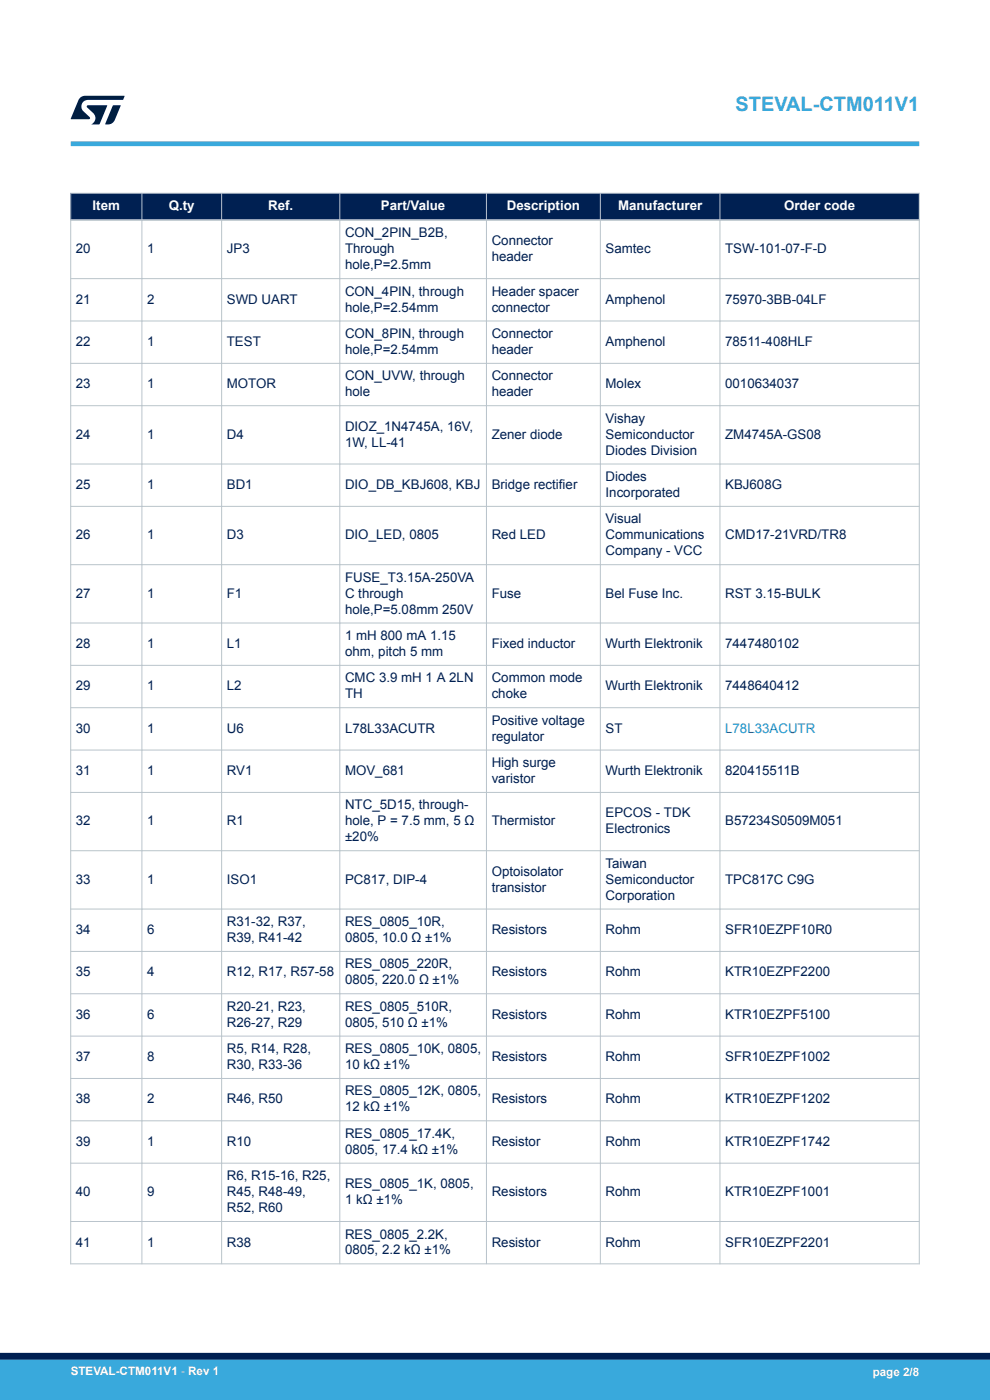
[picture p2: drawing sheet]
<svg xmlns="http://www.w3.org/2000/svg" width="210mm" height="297mm" viewBox="0 0 210 297" stroke-linecap="round" stroke-linejoin="round" font-family="sans-serif">
<defs><g id="words">
<text font-size="4.2" fill="#39a9dc" x="156" y="23.5">STEVAL-CTM011V1</text>
<g font-size="2.8" fill="#fff">
<text x="19.6" y="44.6">Item</text>
<text x="35.8" y="44.6">Q.ty</text>
<text x="56.9" y="44.6">Ref.</text>
<text x="80.8" y="44.6">Part/Value</text>
<text x="107.5" y="44.6">Description</text>
<text x="131.1" y="44.6">Manufacturer</text>
<text x="166.3" y="44.6">Order code</text>
</g>
<g font-size="2.8" fill="#002052">
<text x="16.1" y="53.7">20</text>
<text x="31.2" y="53.7">1</text>
<text x="48.1" y="53.7">JP3</text>
<text x="73.2" y="50.4">CON_2PIN_B2B,</text>
<text x="73.2" y="53.7">Through</text>
<text x="104.3" y="52">Connector</text>
<text x="128.5" y="53.7">Samtec</text>
<text x="153.8" y="53.7">TSW-101-07-F-D</text>
<text x="73.2" y="57.1">hole,P=2.5mm</text>
<text x="104.3" y="55.4">header</text>
<text x="16.1" y="64.4">21</text>
<text x="31.2" y="64.4">2</text>
<text x="48.1" y="64.4">SWD UART</text>
<text x="73.2" y="62.7">CON_4PIN, through</text>
<text x="104.3" y="62.7">Header spacer</text>
<text x="128.5" y="64.4">Amphenol</text>
<text x="153.8" y="64.4">75970-3BB-04LF</text>
<text x="73.2" y="66.1">hole,P=2.54mm</text>
<text x="73.2" y="71.7">CON_8PIN, through</text>
<text x="104.3" y="66.1">connector</text>
<text x="104.3" y="71.7">Connector</text>
<text x="16.1" y="73.4">22</text>
<text x="31.2" y="73.4">1</text>
<text x="48.1" y="73.4">TEST</text>
<text x="73.2" y="75.1">hole,P=2.54mm</text>
<text x="104.3" y="75.1">header</text>
<text x="128.5" y="73.4">Amphenol</text>
<text x="153.8" y="73.4">78511-408HLF</text>
<text x="16.1" y="82.4">23</text>
<text x="31.2" y="82.4">1</text>
<text x="48.1" y="82.4">MOTOR</text>
<text x="73.2" y="80.7">CON_UVW, through</text>
<text x="104.3" y="80.7">Connector</text>
<text x="128.5" y="82.4">Molex</text>
<text x="153.8" y="82.4">0010634037</text>
<text x="73.2" y="84.1">hole</text>
<text x="104.3" y="84.1">header</text>
<text x="128.5" y="89.7">Vishay</text>
<text x="16.1" y="93.1">24</text>
<text x="31.2" y="93.1">1</text>
<text x="48.1" y="93.1">D4</text>
<text x="73.2" y="91.4">DIOZ_1N4745A, 16V,</text>
<text x="73.2" y="94.8">1W, LL-41</text>
<text x="104.3" y="93.1">Zener diode</text>
<text x="128.5" y="93.1">Semiconductor</text>
<text x="153.8" y="93.1">ZM4745A-GS08</text>
<text x="128.5" y="96.5">Diodes Division</text>
<text x="16.1" y="103.7">25</text>
<text x="31.2" y="103.7">1</text>
<text x="48.1" y="103.7">BD1</text>
<text x="73.2" y="103.7">DIO_DB_KBJ608, KBJ</text>
<text x="104.3" y="103.7">Bridge rectifier</text>
<text x="128.5" y="102">Diodes</text>
<text x="128.5" y="105.4">Incorporated</text>
<text x="153.8" y="103.7">KBJ608G</text>
<text x="128.5" y="111">Visual</text>
<text x="16.1" y="114.4">26</text>
<text x="31.2" y="114.4">1</text>
<text x="48.1" y="114.4">D3</text>
<text x="73.2" y="114.4">DIO_LED, 0805</text>
<text x="104.3" y="114.4">Red LED</text>
<text x="128.5" y="114.4">Communications</text>
<text x="128.5" y="117.8">Company - VCC</text>
<text x="153.8" y="114.4">CMD17-21VRD/TR8</text>
<text x="73.2" y="123.4">FUSE_T3.15A-250VA</text>
<text x="16.1" y="126.8">27</text>
<text x="31.2" y="126.8">1</text>
<text x="48.1" y="126.8">F1</text>
<text x="73.2" y="126.8">C through</text>
<text x="73.2" y="130.2">hole,P=5.08mm 250V</text>
<text x="104.3" y="126.8">Fuse</text>
<text x="128.5" y="126.8">Bel Fuse Inc.</text>
<text x="153.8" y="126.8">RST 3.15-BULK</text>
<text x="16.1" y="137.5">28</text>
<text x="31.2" y="137.5">1</text>
<text x="48.1" y="137.5">L1</text>
<text x="73.2" y="135.8">1 mH 800 mA 1.15</text>
<text x="104.3" y="137.5">Fixed inductor</text>
<text x="128.5" y="137.5">Wurth Elektronik</text>
<text x="153.8" y="137.5">7447480102</text>
<text x="73.2" y="139.2">ohm, pitch 5 mm</text>
<text x="16.1" y="146.5">29</text>
<text x="31.2" y="146.5">1</text>
<text x="48.1" y="146.5">L2</text>
<text x="73.2" y="144.8">CMC 3.9 mH 1 A 2LN</text>
<text x="73.2" y="148.1">TH</text>
<text x="104.3" y="144.8">Common mode</text>
<text x="104.3" y="148.1">choke</text>
<text x="128.5" y="146.5">Wurth Elektronik</text>
<text x="153.8" y="146.5">7448640412</text>
<text x="16.1" y="155.4">30</text>
<text x="31.2" y="155.4">1</text>
<text x="48.1" y="155.4">U6</text>
<text x="73.2" y="155.4">L78L33ACUTR</text>
<text x="104.3" y="153.7">Positive voltage</text>
<text x="128.5" y="155.4">ST</text>
<text x="104.3" y="157.1">regulator</text>
<text x="16.1" y="164.4">31</text>
<text x="31.2" y="164.4">1</text>
<text x="48.1" y="164.4">RV1</text>
<text x="73.2" y="164.4">MOV_681</text>
<text x="104.3" y="162.7">High surge</text>
<text x="104.3" y="166.1">varistor</text>
<text x="128.5" y="164.4">Wurth Elektronik</text>
<text x="153.8" y="164.4">820415511B</text>
<text x="73.2" y="171.7">NTC_5D15, through-</text>
<text x="128.5" y="173.4">EPCOS - TDK</text>
<text x="16.1" y="175.1">32</text>
<text x="31.2" y="175.1">1</text>
<text x="48.1" y="175.1">R1</text>
<text x="73.2" y="175.1">hole, P = 7.5 mm, 5 Ω</text>
<text x="73.2" y="178.5">±20%</text>
<text x="104.3" y="175.1">Thermistor</text>
<text x="128.5" y="176.8">Electronics</text>
<text x="153.8" y="175.1">B57234S0509M051</text>
<text x="104.3" y="185.8">Optoisolator</text>
<text x="128.5" y="184.1">Taiwan</text>
<text x="16.1" y="187.5">33</text>
<text x="31.2" y="187.5">1</text>
<text x="48.1" y="187.5">ISO1</text>
<text x="73.2" y="187.5">PC817, DIP-4</text>
<text x="104.3" y="189.2">transistor</text>
<text x="128.5" y="187.5">Semiconductor</text>
<text x="128.5" y="190.9">Corporation</text>
<text x="153.8" y="187.5">TPC817C C9G</text>
<text x="48.1" y="196.5">R31-32, R37,</text>
<text x="73.2" y="196.5">RES_0805_10R,</text>
<text x="16.1" y="198.2">34</text>
<text x="31.2" y="198.2">6</text>
<text x="48.1" y="199.8">R39, R41-42</text>
<text x="73.2" y="199.8">0805, 10.0 Ω ±1%</text>
<text x="104.3" y="198.2">Resistors</text>
<text x="128.5" y="198.2">Rohm</text>
<text x="153.8" y="198.2">SFR10EZPF10R0</text>
<text x="16.1" y="207.1">35</text>
<text x="31.2" y="207.1">4</text>
<text x="48.1" y="207.1">R12, R17, R57-58</text>
<text x="73.2" y="205.4">RES_0805_220R,</text>
<text x="73.2" y="208.8">0805, 220.0 Ω ±1%</text>
<text x="104.3" y="207.1">Resistors</text>
<text x="128.5" y="207.1">Rohm</text>
<text x="153.8" y="207.1">KTR10EZPF2200</text>
<text x="48.1" y="214.4">R20-21, R23,</text>
<text x="73.2" y="214.4">RES_0805_510R,</text>
<text x="16.1" y="216.1">36</text>
<text x="31.2" y="216.1">6</text>
<text x="48.1" y="217.8">R26-27, R29</text>
<text x="73.2" y="217.8">0805, 510 Ω ±1%</text>
<text x="104.3" y="216.1">Resistors</text>
<text x="128.5" y="216.1">Rohm</text>
<text x="153.8" y="216.1">KTR10EZPF5100</text>
<text x="16.1" y="225.1">37</text>
<text x="31.2" y="225.1">8</text>
<text x="48.1" y="223.4">R5, R14, R28,</text>
<text x="48.1" y="226.8">R30, R33-36</text>
<text x="73.2" y="223.4">RES_0805_10K, 0805,</text>
<text x="73.2" y="226.8">10 kΩ ±1%</text>
<text x="104.3" y="225.1">Resistors</text>
<text x="128.5" y="225.1">Rohm</text>
<text x="153.8" y="225.1">SFR10EZPF1002</text>
<text x="73.2" y="232.4">RES_0805_12K, 0805,</text>
<text x="16.1" y="234.1">38</text>
<text x="31.2" y="234.1">2</text>
<text x="48.1" y="234.1">R46, R50</text>
<text x="73.2" y="235.8">12 kΩ ±1%</text>
<text x="104.3" y="234.1">Resistors</text>
<text x="128.5" y="234.1">Rohm</text>
<text x="153.8" y="234.1">KTR10EZPF1202</text>
<text x="16.1" y="243.1">39</text>
<text x="31.2" y="243.1">1</text>
<text x="48.1" y="243.1">R10</text>
<text x="73.2" y="241.4">RES_0805_17.4K,</text>
<text x="73.2" y="244.8">0805, 17.4 kΩ ±1%</text>
<text x="104.3" y="243.1">Resistor</text>
<text x="128.5" y="243.1">Rohm</text>
<text x="153.8" y="243.1">KTR10EZPF1742</text>
<text x="48.1" y="250.4">R6, R15-16, R25,</text>
<text x="16.1" y="253.8">40</text>
<text x="31.2" y="253.8">9</text>
<text x="48.1" y="253.8">R45, R48-49,</text>
<text x="48.1" y="257.1">R52, R60</text>
<text x="73.2" y="252.1">RES_0805_1K, 0805,</text>
<text x="73.2" y="255.5">1 kΩ ±1%</text>
<text x="104.3" y="253.8">Resistors</text>
<text x="128.5" y="253.8">Rohm</text>
<text x="153.8" y="253.8">KTR10EZPF1001</text>
<text x="73.2" y="262.7">RES_0805_2.2K,</text>
<text x="16.1" y="264.4">41</text>
<text x="31.2" y="264.4">1</text>
<text x="48.1" y="264.4">R38</text>
<text x="73.2" y="266.1">0805, 2.2 kΩ ±1%</text>
<text x="104.3" y="264.4">Resistor</text>
<text x="128.5" y="264.4">Rohm</text>
<text x="153.8" y="264.4">SFR10EZPF2201</text>
</g>
<text font-size="2.8" fill="#1f81af" x="153.8" y="155.4">L78L33ACUTR</text>
<g font-size="2.5" fill="#fff">
<text x="15" y="291.6">STEVAL-CTM011V1 - Rev 1</text>
<text x="185.1" y="291.9">page 2/8</text>
</g>
</g></defs>
<g fill="#002052">
<path d="M15 41h180v5.7h-180z" fill-rule="evenodd"/>
<path d="M15 41h180v5.7h-180z" fill-rule="evenodd"/>
</g>
<g fill="none" stroke="#b9c4ca" stroke-width=".21">
<path d="M14.9 41h180.2M14.9 59.1h180.2M15 40.9v227.3M30.1 40.9v227.3M47 40.9v227.3M72.1 40.9v227.3M103.2 40.9v227.3M127.3 40.9v227.3M152.7 40.9v227.3M195 40.9v227.3M14.9 68.1h180.2M14.9 77.1h180.2"/>
<path d="M14.9 86.1h180.2M14.9 98.4h180.2M14.9 107.4h180.2M14.9 119.8h180.2M14.9 132.2h180.2M14.9 141.2h180.2M14.9 150.1h180.2M14.9 159.1h180.2M14.9 168.1h180.2M14.9 180.5h180.2M14.9 192.8h180.2M14.9 201.8h180.2"/>
<path d="M14.9 210.8h180.2M14.9 219.8h180.2M14.9 228.8h180.2M14.9 237.8h180.2M14.9 246.8h180.2M14.9 259.1h180.2M14.9 268.1h180.2"/>
</g>
<path d="M14.9 46.7h180.2" fill="none" stroke="#b9c4ca" stroke-width=".35"/>
<path d="M15 30.5h180" fill="none" stroke="#39a9dc" stroke-width="1"/>
<g fill="#001e41">
<path d="M17.1 20.7l.9-.4 8.4 .1-.3 .8h-7.4a1.4 1.4 0 0 0-1.3 .8 1.4 1.4 0 0 0 .2 1.5l1.4 1.3v.4l-4 .1 1.6-4.1z"/>
<path d="M24 22.4h1.6l-1.3 3.1a1.54 1.54 0 0 1-1.4 .9l-.6-.1z"/>
<path d="M18.5 22.4h4.2l-1.6 4h-1.7a1.48 1.48 0 0 0 .4-2.4l-1.3-1.2z"/>
</g>
<g fill="#39a9dc">
<path d="M0 288.4h210v8.6h-210z" fill-rule="evenodd"/>
<path d="M-.1 288.4h210.2v4.4h-210.2z" fill-rule="evenodd"/>
</g>
<path d="M0 287.7h210" fill="none" stroke="#002052" stroke-width="1.4"/>
<use href="#words"/>
</svg>
